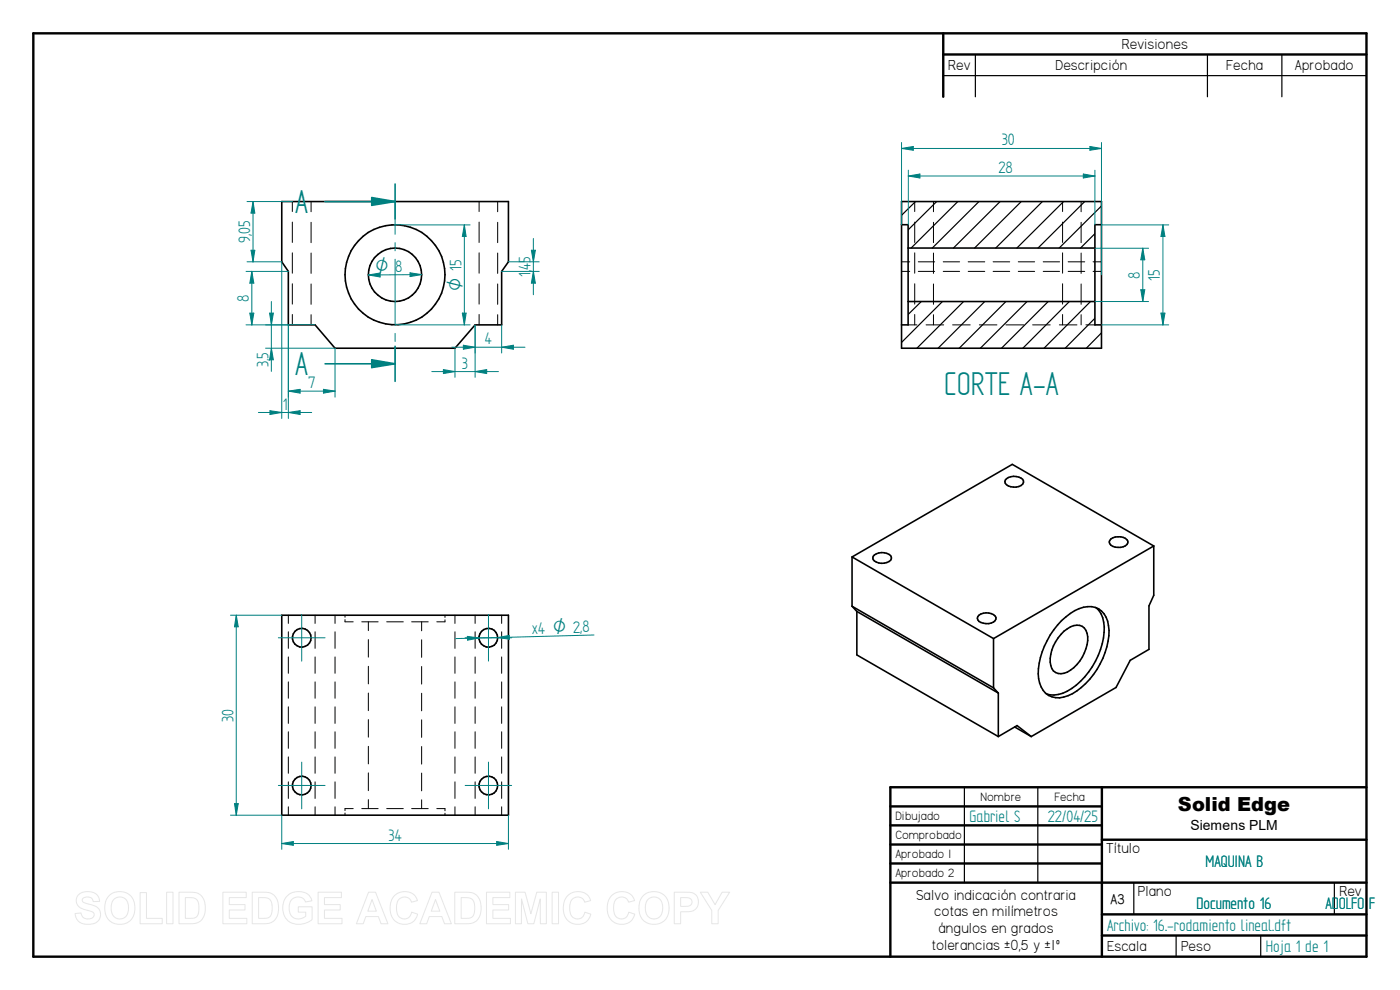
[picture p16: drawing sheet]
<svg xmlns="http://www.w3.org/2000/svg" width="297mm" height="210mm" viewBox="0 0 297 210" stroke-linecap="round" stroke-linejoin="round" font-family="sans-serif">
<defs><g id="words">
<g font-size="7.9" fill="#008080">
<text x="62.7" y="45.2">A</text>
<text x="62.7" y="79.6">A</text>
<text x="200.3" y="83.7">CORTE A-A</text>
</g>
<text font-size="4.1" x="249.9" y="172">Solid Edge</text>
<g font-size="4" fill="#008080">
<text x="212.5" y="30.9">30</text>
<text x="211.8" y="36.7">28</text>
<text x="53" y="51.6" transform="rotate(-90 53 51.6)">9,05</text>
<text x="83.9" y="57.7">8</text>
<text x="112.5" y="58.7" transform="rotate(-90 112.5 58.7)">1,45</text>
<text x="241.8" y="59.1" transform="rotate(-90 241.8 59.1)">8</text>
<text x="246.1" y="59.5" transform="rotate(-90 246.1 59.5)">15</text>
<text x="52.8" y="64.1" transform="rotate(-90 52.8 64.1)">8</text>
<text x="57" y="77.9" transform="rotate(-90 57 77.9)">3,5</text>
<text x="102.9" y="73.1">4</text>
<text x="65.4" y="82.4">7</text>
<text x="98" y="78.2">3</text>
<text x="60" y="86.9">1</text>
<text x="112.9" y="134.4" transform="rotate(-1 112.9 134.4)">x4 O 2,</text>
<text x="123.6" y="134.1" transform="rotate(-1 123.6 134.1)">8</text>
<text x="49.5" y="153.1" transform="rotate(-90 49.5 153.1)">30</text>
<text x="82.4" y="178.3">34</text>
<text x="205.7" y="174.3">Gabriel S</text>
<text x="222.3" y="174.3">22/04/25</text>
<text x="255.7" y="183.9">MAQUINA B</text>
<text x="234.9" y="197.4">Archivo: 16.-rodamiento lineal.dft</text>
<text x="253.8" y="192.7">Documento 16</text>
<text x="281.2" y="192.7">ADOLFO F</text>
<text x="268.5" y="201.9">Hoja 1 de 1</text>
</g>
<g font-size="3.8" fill="#008080">
<text x="79.6" y="57.7">O</text>
<text x="97.9" y="61.6" transform="rotate(-90 97.9 61.6)">O 15</text>
</g>
<g font-size="3.5">
<text x="238" y="10.4">Revisiones</text>
<text x="201.2" y="14.9">Rev</text>
<text x="223.9" y="14.9">Descripción</text>
<text x="260.2" y="14.9">Fecha</text>
<text x="274.7" y="14.9">Aprobado</text>
<text x="234.7" y="181">Título</text>
<text x="194.4" y="190.8">Salvo indicación contraria</text>
<text x="241.4" y="190.1">Plano</text>
<text x="284.1" y="190.1">Rev</text>
<text x="198.2" y="194.4">cotas en milímetros</text>
<text x="199.1" y="198">ángulos en grados</text>
<text x="197.7" y="201.5">tolerancias ±0,5 y ±1º</text>
<text x="234.9" y="201.8">Escala</text>
<text x="250.6" y="201.8">Peso</text>
</g>
<text font-size="3.4" x="235.6" y="191.7">A3</text>
<text font-size="3" x="252.6" y="176">Siemens PLM</text>
<g font-size="2.9">
<text x="189.9" y="174">Dibujado</text>
<text x="208" y="170">Nombre</text>
<text x="223.7" y="170">Fecha</text>
<text x="189.9" y="178">Comprobado</text>
<text x="189.9" y="182.1">Aprobado 1</text>
<text x="189.9" y="186.1">Aprobado 2</text>
</g>
</g></defs>
<g fill="none" stroke="#000" stroke-width=".51">
<path d="M7.1 7.1h282.8v195.8h-282.8zM200.1 7.1v13.4M200.1 11.6h89.8M188.9 171.1h44.9M188.9 175.1h44.9M188.9 179.2h44.9M233.8 167v35.9M233.8 178.1h56.1M289.9 167h-101v35.9M188.9 183.2h44.9M188.9 187.2h101M233.8 194h56.1"/>
<path d="M233.8 198.5h56.1"/>
</g>
<path d="M200.1 16h89.8M206.9 11.6v8.9M256.2 11.6v8.9M271.9 11.6v8.9M204.6 167v20.2M220.2 167v20.2M240.5 187.3v6.7M249.5 198.5v4.4M267.5 198.5v4.4M283.1 187.3v6.7" fill="none" stroke="#000" stroke-width=".25"/>
<g fill="none" stroke="#000" stroke-width=".34">
<path d="M59.8 42.8h48.1v12.7l-1.5 2.1v11.3h-5.6l-4.3 5h-25.4l-4.3-5h-5.6v-11.3l-1.4-2.1zM180.8 118.2v10.4M180.8 118.2l30 17.3M185.5 117.7a2.59 2.59 0 0 1 3.6 .5 1.66 1.66 0 0 1-2.1 1.3 1.84 1.84 0 0 1-1.8-1.1zM213.5 101.6a2.61 2.61 0 0 1 3.6 .4 1.61 1.61 0 0 1-2.1 1.3 1.75 1.75 0 0 1-1.8-1.1zM235.7 114.3a2.61 2.61 0 0 1 3.6 .5 1.6 1.6 0 0 1-2.1 1.3 1.71 1.71 0 0 1-1.9-1.1zM244.8 115.8l-30-17.3-34 19.7M244.8 115.8v10.5l-1 2.2v9.3l-4 2.3-3 5.7-18 10.5M244.8 115.8l-34 19.7M59.8 130.5h48.1v42.4h-48.1zM180.8 128.6l1 1.1M180.8 128.6l30 17.3"/>
<path d="M181.8 129.7v9.2l30 17.4M181.8 129.7l30 17.3M207.7 130.5a2.61 2.61 0 0 1 3.6 .5 1.61 1.61 0 0 1-2.1 1.3 1.75 1.75 0 0 1-1.9-1.2zM210.8 135.5v10.4M225.2 131.7a8.7 8.7 0 0 1 6.4-3 4.2 4.2 0 0 1 3.6 4 15.7 15.7 0 0 1-4.9 12.3 8.5 8.5 0 0 1-6.4 3 4.6 4.6 0 0 1-3.6-5 17 17 0 0 1 4.9-11.3zM225.7 133.9a4.2 4.2 0 0 1 3.4-1.2 2.76 2.76 0 0 1 1.7 3.2 8.3 8.3 0 0 1-5.1 6.9 2.24 2.24 0 0 1-2.9-2.3 8.7 8.7 0 0 1 2.9-6.6zM232.5 128.9a5.9 5.9 0 0 1 1.7 5.3 16 16 0 0 1-8.7 12.9 5 5 0 0 1-3.5 .1M210.8 145.9l1 1.1M211.8 147v9.3M211.8 156.3l4-2.4 3 2.4M215.3 154.2l3.5 2.1"/>
<circle cx="83.8" cy="58.3" r="5.7"/>
<circle cx="83.8" cy="58.3" r="10.6"/>
<circle cx="64" cy="135.3" r="1.98"/>
<circle cx="103.6" cy="135.3" r="1.99"/>
<circle cx="64" cy="166.6" r="1.97"/>
<circle cx="103.6" cy="166.6" r="1.98"/>
</g>
<g fill="none" stroke="#000" stroke-width=".21">
<path d="M62 42.8v2.1M62 47.1v4.3M62 53.6v4.4M66 42.8v2.1M66 47.2v4.3M66 53.7v4.3M101.6 42.8v2.1M101.6 47.1v4.3M101.6 53.6v4.4M105.6 42.8v2.1M105.6 47.2v4.3M105.6 53.7v4.3"/>
<path d="M62 60.2v4.3M62 66.7v2.2M66 60.2v4.4M66 66.8v2.1M101.6 60.2v4.3M101.6 66.7v2.2M105.6 60.2v4.4M105.6 66.8v2.1M61.2 130.5v1.7M61.2 134v3.5M61.2 139.4v3.4M66.8 130.5v1.7"/>
<path d="M66.8 134v3.5M66.8 139.4v3.4M71.1 130.5v1.7M71.1 134v3.5M71.1 139.4v3.4M73.2 131.4v.5h1.7M73.2 130.5v.4M76.8 131.9h3.4M78.1 131.9v1.9M78.1 135.7v3.7M82 131.9h3.6M87.3 131.9h3.5"/>
<path d="M89.5 131.9v1.9M89.5 135.7v3.7M94.4 131.5v.4h-1.7M94.4 130.5v.5M96.5 130.5v1.7M96.5 134v3.5M96.5 139.4v3.4M100.8 130.5v1.7M100.8 134v3.5M100.8 139.4v3.4M106.4 130.5v1.7M106.4 134v3.5"/>
<path d="M106.4 139.4v3.4M61.2 144.7v3.4M61.2 149.9v3.6M61.2 155.2v3.5M66.8 144.7v3.4M66.8 149.9v3.6M66.8 155.2v3.5M71.1 144.7v3.4M71.1 149.9v3.6M71.1 155.2v3.5M78.1 141.4v3.7M78.1 147v3.7"/>
<path d="M78.1 152.7v3.7M78.1 158.3v3.8M89.5 141.4v3.7M89.5 147.1v3.7M89.5 152.7v3.7M89.5 158.4v3.7M96.5 144.7v3.4M96.5 149.9v3.6M96.5 155.2v3.5M100.8 144.7v3.4M100.8 149.9v3.6M100.8 155.2v3.5"/>
<path d="M106.4 144.7v3.4M106.4 149.9v3.6M106.4 155.2v3.5M61.2 160.6v3.4M61.2 165.9v3.5M61.2 171.2v1.7M66.8 160.6v3.4M66.8 165.9v3.5M66.8 171.2v1.7M71.1 160.6v3.4M71.1 165.9v3.5M71.1 171.2v1.7"/>
<path d="M73.2 172.5v.4M74.9 171.5h-1.7v.5M76.8 171.5h3.4M78.1 164v3.7M78.1 169.6v1.9M82 171.5h3.6M87.3 171.5h3.5M89.5 164v3.8M89.5 169.7v1.8M92.7 171.5h1.7v.5M94.4 172.5v.4M96.5 160.6v3.4"/>
<path d="M96.5 165.9v3.5M96.5 171.2v1.7M100.8 160.6v3.4M100.8 165.9v3.5M100.8 171.2v1.7M106.4 160.6v3.4M106.4 165.9v3.5M106.4 171.2v1.7"/>
</g>
<path d="M83.8 42.8v6.9M83.8 51.5v1.7M83.8 55v14M83.8 70.7v1.7M83.8 74.3v2.9" fill="none" stroke="#008080" stroke-width=".21"/>
<path d="M69 42.8h14.8v3.6M83.8 73.4v3.8" fill="none" stroke="#008080" stroke-width=".34"/>
<path d="M78.9 41.9l4.9 .9-4.9 .8z" fill="#008080"/>
<path d="M78.9 41.9l4.9 .9-4.9 .8zM69 77.2h14.8" fill="none" stroke="#008080" stroke-width=".34"/>
<path d="M78.9 76.3l4.9 .9-4.9 .8z" fill="#008080"/>
<path d="M83.8 39v3.8M78.9 76.3l4.9 .9-4.9 .8zM83.8 77.2v3.7" fill="none" stroke="#008080" stroke-width=".34"/>
<g fill="none" stroke="#000" stroke-width=".25">
<path d="M194.2 42.8l-2.9 2.9M198.7 42.8l-6 6M203.2 42.8l-9.9 9.8M207.7 42.8l-9.9 9.8M212.2 42.8l-9.9 9.8M216.7 42.8l-9.9 9.8M221.1 42.8l-9.9 9.8M225.6 42.8l-9.9 9.8M230.1 42.8l-9.9 9.8M232.3 49.6l-3.1 3M233.7 43.7l-9 8.9M195.5 64l-2.8 2.7"/>
<path d="M199.9 64l-8.6 8.6M204.4 64l-9.9 9.9M208.9 64l-9.9 9.9M213.4 64l-9.9 9.9M217.9 64l-9.9 9.9M222.4 64l-9.9 9.9M226.9 64l-9.9 9.9M231.4 64l-9.9 9.9M232.3 67.5l-6.3 6.4M233.7 70.6l-3.2 3.3"/>
</g>
<path d="M191.3 47.7h1.4v21.2h-1.4M191.3 42.8h42.4v31.1h-42.4zM192.7 52.6h39.6M233.7 47.7h-1.4v21.2h1.4M192.7 64h39.6" fill="none" stroke="#000" stroke-width=".34"/>
<g fill="none" stroke="#000" stroke-width=".21">
<path d="M191.3 55.5h1.7M191.3 57.6h1.7M194.1 42.8v2.1M194.1 47.1v4.3M194.1 53.6v4.4M194.8 55.5h3.5M194.8 57.6h3.5M198 42.8v2.1M198 47.2v4.3M198 53.7v4.3M200.1 55.5h3.5M200.1 57.6h3.5"/>
<path d="M205.4 55.5h3.5M205.4 57.6h3.5M210.7 55.5h3.5M210.7 57.6h3.5M216 55.5h3.5M216 57.6h3.5M221.3 55.5h3.5M221.3 57.6h3.5M225.4 42.8v2.1M225.4 47.1v4.3M225.4 53.6v4.4M226.6 55.5h3.5"/>
<path d="M226.6 57.6h3.5M229.4 42.8v2.1M229.4 47.2v4.3M229.4 53.7v4.3M231.9 55.5h1.8M231.9 57.6h1.8M192.7 68.9h1.8M194.1 60.2v4.3M194.1 66.7v2.2M196.5 68.9h3.7M198 60.2v4.4M198 66.8v2.1"/>
<path d="M202.1 68.9h3.7M207.8 68.9h3.7M213.4 68.9h3.8M219.1 68.9h3.7M224.7 68.9h3.8M225.4 60.2v4.3M225.4 66.7v2.2M229.4 60.2v4.4M229.4 66.8v2.1M230.4 68.9h1.9"/>
</g>
<path d="M87 57.9l2.5 .4-2.5 .4zM89.5 58.3h-11.4" fill="none" stroke="#008080" stroke-width=".21"/>
<path d="M87 57.9l2.5 .4-2.5 .4z" fill="#008080"/>
<path d="M78.1 58.3l2.5-.4v.9z" fill="none" stroke="#008080" stroke-width=".21"/>
<path d="M78.1 58.3l2.5-.4v.9z" fill="#008080"/>
<path d="M83.8 47.7h15.9M83.8 68.9h15.9M98.1 66.4h.8l-.4 2.5z" fill="none" stroke="#008080" stroke-width=".21"/>
<path d="M98.1 66.4h.8l-.4 2.5z" fill="#008080"/>
<path d="M98.5 47.7l.4 2.5h-.8z" fill="none" stroke="#008080" stroke-width=".21"/>
<path d="M98.5 47.7l.4 2.5h-.8z" fill="#008080"/>
<path d="M98.5 47.7v21.2M59.1 135.3h9.9M64 130.3v10M98.7 135.3h9.8M99.1 135l2.5 .3-2.4 .5zM103.6 130.3v10M126 134.7l-29.3 .8M59.1 166.6h9.9M64 161.7v9.9M98.7 166.6h9.8M103.6 161.7v9.9" fill="none" stroke="#008080" stroke-width=".21"/>
<path d="M99.1 135l2.5 .3-2.4 .5z" fill="#008080"/>
<path d="M105.6 135.3l2.4-.5 .1 .8z" fill="none" stroke="#008080" stroke-width=".21"/>
<path d="M105.6 135.3l2.4-.5 .1 .8z" fill="#008080"/>
<path d="M233.7 47.7h14.2M246.7 47.7l.4 2.5h-.8zM233.7 68.9h14.2" fill="none" stroke="#008080" stroke-width=".21"/>
<path d="M246.7 47.7l.4 2.5h-.8z" fill="#008080"/>
<path d="M246.3 66.4h.8l-.4 2.5z" fill="none" stroke="#008080" stroke-width=".21"/>
<path d="M246.3 66.4h.8l-.4 2.5z" fill="#008080"/>
<path d="M232.3 52.7h11.4M242.4 52.7l.5 2.4h-.9zM246.7 47.7v21.2M232.3 64h11.4" fill="none" stroke="#008080" stroke-width=".21"/>
<path d="M242.4 52.7l.5 2.4h-.9z" fill="#008080"/>
<path d="M242 61.5h.9l-.5 2.5z" fill="none" stroke="#008080" stroke-width=".21"/>
<path d="M242 61.5h.9l-.5 2.5z" fill="#008080"/>
<path d="M191.3 30.2v17.5M191.3 31.5l2.5-.4v.8zM233.7 30.2v28.1M242.4 52.7v11.3" fill="none" stroke="#008080" stroke-width=".21"/>
<path d="M191.3 31.5l2.5-.4v.8z" fill="#008080"/>
<path d="M231.2 31.1l2.5 .4-2.5 .4z" fill="none" stroke="#008080" stroke-width=".21"/>
<path d="M231.2 31.1l2.5 .4-2.5 .4z" fill="#008080"/>
<path d="M191.3 31.5h42.4M192.7 36.1v11.6M192.7 37.3l2.5-.4v.9zM232.3 36.1v11.6" fill="none" stroke="#008080" stroke-width=".21"/>
<path d="M192.7 37.3l2.5-.4v.9z" fill="#008080"/>
<path d="M229.8 36.9l2.5 .4-2.5 .5z" fill="none" stroke="#008080" stroke-width=".21"/>
<path d="M229.8 36.9l2.5 .4-2.5 .5z" fill="#008080"/>
<path d="M192.7 37.3h39.6M59.8 172.9v7.3M59.8 178.9l2.4-.4v.8zM107.9 172.9v7.3" fill="none" stroke="#008080" stroke-width=".21"/>
<path d="M59.8 178.9l2.4-.4v.8z" fill="#008080"/>
<path d="M105.4 178.5l2.5 .4-2.5 .4z" fill="none" stroke="#008080" stroke-width=".21"/>
<path d="M105.4 178.5l2.5 .4-2.5 .4z" fill="#008080"/>
<path d="M48.9 130.5h10.9M48.9 172.9h10.9M49.7 170.5h.8l-.4 2.4zM59.8 178.9h48.1" fill="none" stroke="#008080" stroke-width=".21"/>
<path d="M49.7 170.5h.8l-.4 2.4z" fill="#008080"/>
<path d="M50.1 130.5l.4 2.5h-.8z" fill="none" stroke="#008080" stroke-width=".21"/>
<path d="M50.1 130.5l.4 2.5h-.8z" fill="#008080"/>
<path d="M52.4 42.8h9.6M52.4 55.5h7.4M53.7 42.8l.4 2.4h-.8zM50.1 130.5v42.4" fill="none" stroke="#008080" stroke-width=".21"/>
<path d="M53.7 42.8l.4 2.4h-.8z" fill="#008080"/>
<path d="M53.3 53.1h.8l-.4 2.4z" fill="none" stroke="#008080" stroke-width=".21"/>
<path d="M53.3 53.1h.8l-.4 2.4z" fill="#008080"/>
<path d="M52.2 57.6h9M53.7 42.8v12.7M52.2 68.9h9M53 66.4h.8l-.4 2.5z" fill="none" stroke="#008080" stroke-width=".21"/>
<path d="M53 66.4h.8l-.4 2.5z" fill="#008080"/>
<path d="M53.4 57.6l.4 2.5h-.8z" fill="none" stroke="#008080" stroke-width=".21"/>
<path d="M53.4 57.6l.4 2.5h-.8z" fill="#008080"/>
<path d="M53.4 57.6v11.3M56.3 73.9h14.8M56.3 68.9h10.5M57.6 73.9l.4 2.4h-.8z" fill="none" stroke="#008080" stroke-width=".21"/>
<path d="M57.6 73.9l.4 2.4h-.8z" fill="#008080"/>
<path d="M57.2 66.4h.8l-.4 2.5z" fill="none" stroke="#008080" stroke-width=".21"/>
<path d="M57.2 66.4h.8l-.4 2.5z" fill="#008080"/>
<path d="M106.4 57.6h8M107.9 55.5h6.5M112.7 53.1h.9l-.4 2.4zM57.6 64v14.8" fill="none" stroke="#008080" stroke-width=".21"/>
<path d="M112.7 53.1h.9l-.4 2.4z" fill="#008080"/>
<path d="M113.2 57.6l.4 2.5h-.9z" fill="none" stroke="#008080" stroke-width=".21"/>
<path d="M113.2 57.6l.4 2.5h-.9z" fill="#008080"/>
<path d="M113.2 50.6v11.9M100.8 68.9v6M106.4 68.9v6M106.4 73.7l2.5-.5v.9z" fill="none" stroke="#008080" stroke-width=".21"/>
<path d="M106.4 73.7l2.5-.5v.9z" fill="#008080"/>
<path d="M98.3 73.2l2.5 .5-2.5 .4z" fill="none" stroke="#008080" stroke-width=".21"/>
<path d="M98.3 73.2l2.5 .5-2.5 .4z" fill="#008080"/>
<path d="M94.1 78.4l2.4 .4-2.4 .4zM95.8 73.7h15.6M96.5 73.9v6.2M100.8 68.9v11.2" fill="none" stroke="#008080" stroke-width=".21"/>
<path d="M94.1 78.4l2.4 .4-2.4 .4z" fill="#008080"/>
<path d="M100.8 78.8l2.5-.4v.8z" fill="none" stroke="#008080" stroke-width=".21"/>
<path d="M100.8 78.8l2.5-.4v.8z" fill="#008080"/>
<path d="M61.2 68.9v15.3M71.1 73.9v10.3M91.6 78.8h14.1M61.2 83l2.5-.4v.8z" fill="none" stroke="#008080" stroke-width=".21"/>
<path d="M61.2 83l2.5-.4v.8z" fill="#008080"/>
<path d="M68.6 82.6l2.5 .4-2.5 .4z" fill="none" stroke="#008080" stroke-width=".21"/>
<path d="M68.6 82.6l2.5 .4-2.5 .4z" fill="#008080"/>
<path d="M59.8 55.5v33.3M61.2 68.9v19.9M61.2 83h9.9M61.2 87.5l2.5-.4v.8z" fill="none" stroke="#008080" stroke-width=".21"/>
<path d="M61.2 87.5l2.5-.4v.8z" fill="#008080"/>
<path d="M57.3 87.1l2.5 .4-2.5 .4z" fill="none" stroke="#008080" stroke-width=".21"/>
<path d="M57.3 87.1l2.5 .4-2.5 .4z" fill="#008080"/>
<path d="M54.8 87.5h11.3" fill="none" stroke="#008080" stroke-width=".21"/>
<g fill="none" stroke="#e6e6e6" stroke-width=".21">
<path d="M16.6 189.9a3.1 3.1 0 0 1 4.1 .1l.4 1.2-1.3 .1a1.25 1.25 0 0 0-1.1-1 1.25 1.25 0 0 0-1.3 .6l.2 .5 .8 .3a3.8 3.8 0 0 1 2.7 1.3 2.16 2.16 0 0 1-.2 2.3 2.16 2.16 0 0 1-2.2 .8 2.41 2.41 0 0 1-2.8-2.3l1.3-.1a1.45 1.45 0 0 0 1.2 1.2 1.45 1.45 0 0 0 1.6-.9 1.29 1.29 0 0 0-1.3-.9 2.48 2.48 0 0 1-2.5-2.1l.1-.7zM23.1 190a3.3 3.3 0 0 1 3.9-.5 3.3 3.3 0 0 1 1.6 3.7 3.2 3.2 0 0 1-3.7 2.9 3.2 3.2 0 0 1-2.7-3.9l.3-1.3zM24.1 190.9a1.87 1.87 0 0 1 2.2-.4 1.87 1.87 0 0 1 1 2.1 1.87 1.87 0 0 1-.9 2.1 1.87 1.87 0 0 1-2.3-.3 3.2 3.2 0 0 1 0-3.5zM29.7 189.4h1.4v5.4h3.3v1.2h-4.7zM35.3 189.3h1.4v6.7h-1.4zM38 189.3h2.4a2.86 2.86 0 0 1 3.2 3.4 2.81 2.81 0 0 1-3.1 3.3h-2.5zM39.3 190.4a2.84 2.84 0 0 1 2.5 .6 3.5 3.5 0 0 1-.2 3.6l-.6 .2h-1.7zM47.3 189.3h4.9v1.1h-3.6v1.5h3.4v1.1h-3.4v1.8h3.8v1.2h-5.1zM53.5 189.3h2.5a2.86 2.86 0 0 1 3.1 3.4 2.81 2.81 0 0 1-3.1 3.3h-2.5zM54.9 190.4a2.84 2.84 0 0 1 2.5 .6 3.5 3.5 0 0 1-.3 3.6l-.6 .2h-1.6zM60.8 190.1a3.5 3.5 0 0 1 5 .2l.4 .8-1.4 .2a1.85 1.85 0 0 0-2.3-.9 1.85 1.85 0 0 0-1.2 2.1 2.07 2.07 0 0 0 1.1 2.3 2.07 2.07 0 0 0 2.5-.4v-.9h-1.6v-1.1h2.9v2.7a4 4 0 0 1-5.6-.3 4.1 4.1 0 0 1 .2-4.7zM67.5 189.3h4.9v1.1h-3.6v1.5h3.4v1.1h-3.4v1.8h3.8v1.2h-5.1z"/>
<path d="M78.2 189.3h1.5l2.6 6.7h-1.5l-.5-1.6h-2.7l-.5 1.6h-1.5zM78.9 190.8l.9 2.5h-1.8zM83.6 190.1a2.91 2.91 0 0 1 5 1l-1.3 .3a1.63 1.63 0 0 0-1.9-1.1 1.63 1.63 0 0 0-1.3 1.8 2.28 2.28 0 0 0 1.3 2.8 1.54 1.54 0 0 0 1.9-1.4l1.3 .4a2.99 2.99 0 0 1-3.5 2.1 2.99 2.99 0 0 1-2.3-3.3l.2-1.5zM91.6 189.3h1.5l2.7 6.7h-1.5l-.6-1.6h-2.6l-.6 1.6h-1.4zM92.4 190.8l.9 2.5h-1.8zM96.5 189.3h2.4a2.86 2.86 0 0 1 3.2 3.4 2.81 2.81 0 0 1-3.1 3.3h-2.5zM97.8 190.4a2.84 2.84 0 0 1 2.5 .6 3.5 3.5 0 0 1-.2 3.6l-.6 .2h-1.7zM103.2 189.3h5v1.1h-3.6v1.5h3.3v1.1h-3.3v1.8h3.7v1.2h-5.1zM109.3 189.3h2.1l1.2 4.5 1.3-4.5h2v6.7h-1.3v-5.3l-1.4 5.3h-1.2l-1.4-5.3v5.3h-1.3zM117.1 189.3h1.4v6.7h-1.4zM120.4 190.1a2.91 2.91 0 0 1 4.9 1l-1.3 .3a1.63 1.63 0 0 0-1.9-1.1 1.63 1.63 0 0 0-1.2 1.8 2.28 2.28 0 0 0 1.3 2.8 1.54 1.54 0 0 0 1.9-1.4l1.2 .4a2.99 2.99 0 0 1-3.5 2.1 2.99 2.99 0 0 1-2.3-3.3l.2-1.5zM129.7 190.1a2.91 2.91 0 0 1 4.9 1l-1.3 .3a1.63 1.63 0 0 0-1.9-1.1 1.63 1.63 0 0 0-1.2 1.8 2.28 2.28 0 0 0 1.3 2.8 1.54 1.54 0 0 0 1.9-1.4l1.3 .4a2.99 2.99 0 0 1-3.5 2.1 2.99 2.99 0 0 1-2.4-3.3l.2-1.5z"/>
<path d="M136.5 190a3.3 3.3 0 0 1 3.9-.5 3.3 3.3 0 0 1 1.5 3.7 3.2 3.2 0 0 1-3.7 2.9 3.2 3.2 0 0 1-2.6-3.9l.3-1.3zM137.4 190.9a1.87 1.87 0 0 1 2.3-.4 1.87 1.87 0 0 1 .9 2.1 1.87 1.87 0 0 1-.9 2.1 1.87 1.87 0 0 1-2.3-.3 3.2 3.2 0 0 1 0-3.5zM143 189.3h2.2a2.52 2.52 0 0 1 2.8 1 2.12 2.12 0 0 1-.2 2.3 2.12 2.12 0 0 1-2.1 .8h-1.3v2.6h-1.4zM144.4 190.4h.7a1.36 1.36 0 0 1 1.7 .7 1 1 0 0 1-1.3 1.2h-1.1zM148.6 189.3h1.6l1.5 2.6 1.5-2.6h1.6l-2.4 3.9v2.8h-1.4v-2.9z"/>
</g>
<use href="#words"/>
</svg>
